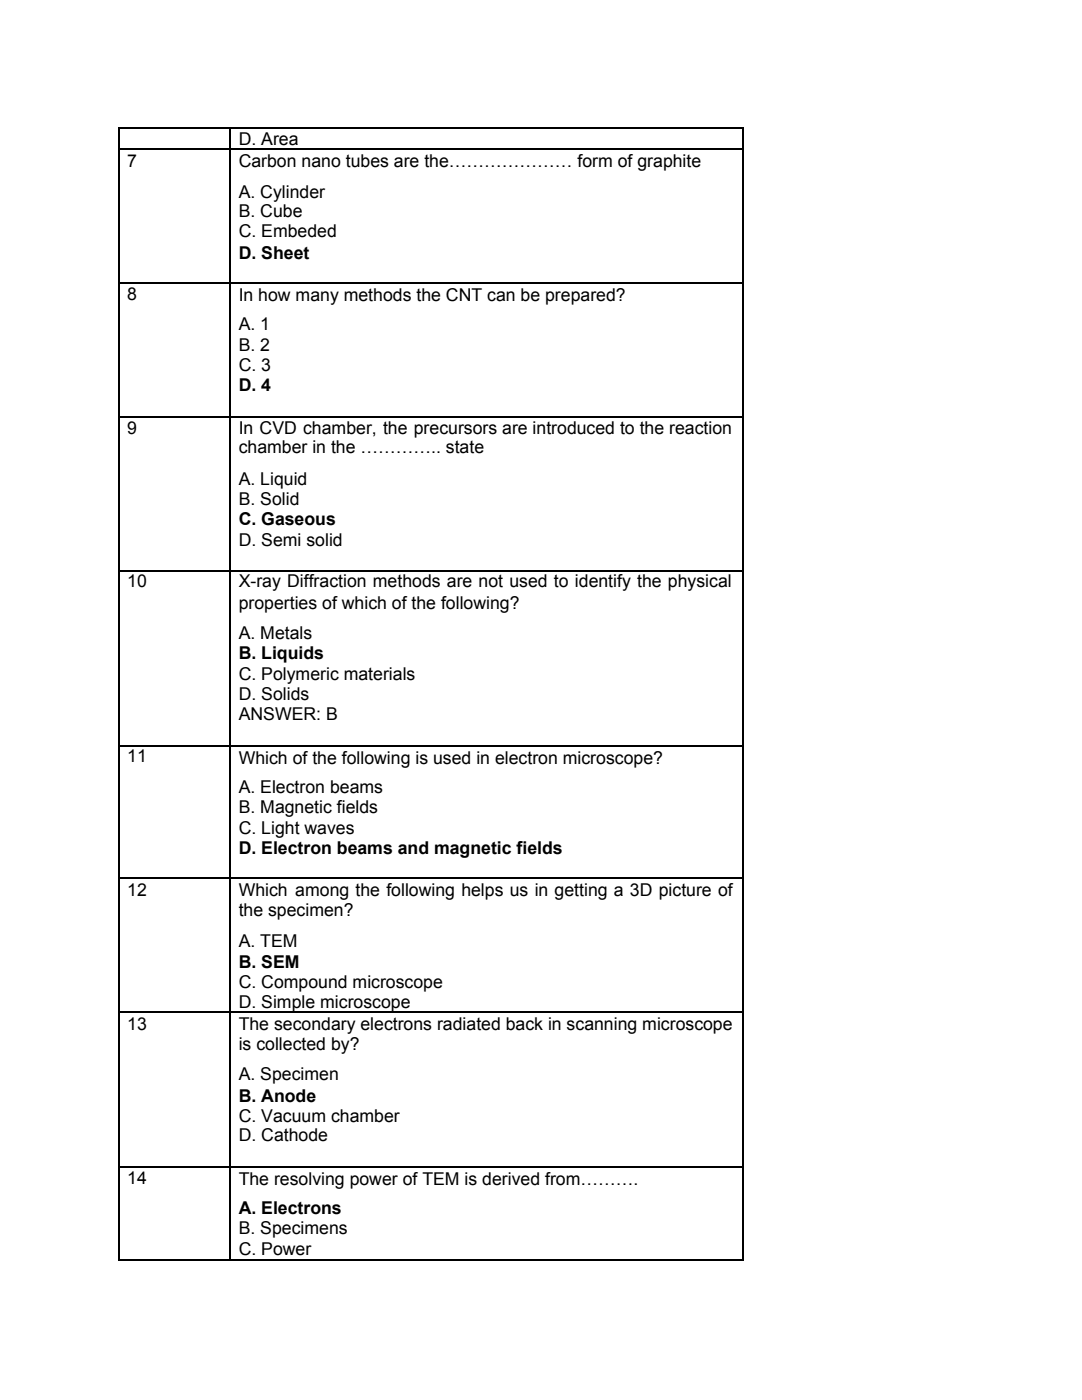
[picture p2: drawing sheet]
<svg xmlns="http://www.w3.org/2000/svg" width="216mm" height="279mm" viewBox="0 0 216 279" stroke-linecap="round" stroke-linejoin="round" font-family="sans-serif">
<defs><g id="words">
<g font-size="3.5">
<text x="47.6" y="28.8">D. Area</text>
<text x="25.4" y="33.3">7</text>
<text x="47.6" y="33.3">Carbon nano tubes are the………………… form of graphite</text>
<text x="47.6" y="39.4">A. Cylinder</text>
<text x="47.6" y="43.4">B. Cube</text>
<text x="47.6" y="47.4">C. Embeded</text>
<text x="47.6" y="51.6">D. Sheet</text>
<text x="25.4" y="59.8">8</text>
<text x="47.6" y="60.1">In how many methods the CNT can be prepared?</text>
<text x="47.6" y="65.9">A. 1</text>
<text x="47.6" y="70.1">B. 2</text>
<text x="47.6" y="74.1">C. 3</text>
<text x="47.6" y="78.1">D. 4</text>
<text x="25.4" y="86.5">9</text>
<text x="47.6" y="86.5">In CVD chamber, the precursors are introduced to the reaction</text>
<text x="47.6" y="90.5">chamber in the ………….. state</text>
<text x="47.6" y="96.8">A. Liquid</text>
<text x="47.6" y="100.8">B. Solid</text>
<text x="47.6" y="104.8">C. Gaseous</text>
<text x="47.6" y="109">D. Semi solid</text>
<text x="25.4" y="117.2">10</text>
<text x="47.6" y="117.2">X-ray Diffraction methods are not used to identify the physical</text>
<text x="47.6" y="121.4">properties of which of the following?</text>
<text x="47.6" y="127.5">A. Metals</text>
<text x="47.6" y="131.5">B. Liquids</text>
<text x="47.6" y="135.7">C. Polymeric materials</text>
<text x="47.6" y="139.7">D. Solids</text>
<text x="47.6" y="143.7">ANSWER: B</text>
<text x="25.4" y="152.1">11</text>
<text x="47.6" y="152.4">Which of the following is used in electron microscope?</text>
<text x="47.6" y="158.2">A. Electron beams</text>
<text x="47.6" y="162.2">B. Magnetic fields</text>
<text x="47.6" y="166.4">C. Light waves</text>
<text x="47.6" y="170.4">D. Electron beams and magnetic fields</text>
<text x="25.4" y="178.9">12</text>
<text x="47.6" y="178.9">Which among the following helps us in getting a 3D picture of</text>
<text x="47.6" y="182.8">the specimen?</text>
<text x="47.6" y="188.9">A. TEM</text>
<text x="47.6" y="193.1">B. SEM</text>
<text x="47.6" y="197.1">C. Compound microscope</text>
<text x="47.6" y="201.1">D. Simple microscope</text>
<text x="25.4" y="205.6">13</text>
<text x="47.6" y="205.6">The secondary electrons radiated back in scanning microscope</text>
<text x="47.6" y="209.5">is collected by?</text>
<text x="47.6" y="215.6">A. Specimen</text>
<text x="47.6" y="219.9">B. Anode</text>
<text x="47.6" y="223.8">C. Vacuum chamber</text>
<text x="47.6" y="227.8">D. Cathode</text>
<text x="25.4" y="236.3">14</text>
<text x="47.6" y="236.5">The resolving power of TEM is derived from……….</text>
<text x="47.6" y="242.4">A. Electrons</text>
<text x="47.6" y="246.3">B. Specimens</text>
<text x="47.6" y="250.6">C. Power</text>
</g>
</g></defs>
<g fill="none" stroke="#000" stroke-width=".26">
<path d="M23.5 29.8h124.9M23.5 25.5h124.9M23.7 25.4v226.2M45.9 25.4v226.2M148.3 25.4v226.2M23.5 56.5h124.9M23.5 83.2h124.9M23.5 113.9h124.9M23.5 148.8h124.9M23.5 175.3h124.9M23.5 202h124.9M23.5 233h124.9"/>
<path d="M23.5 251.5h124.9"/>
</g>
<path d="M0 279.4h215.9z" fill="#fff"/>
<use href="#words"/>
</svg>
